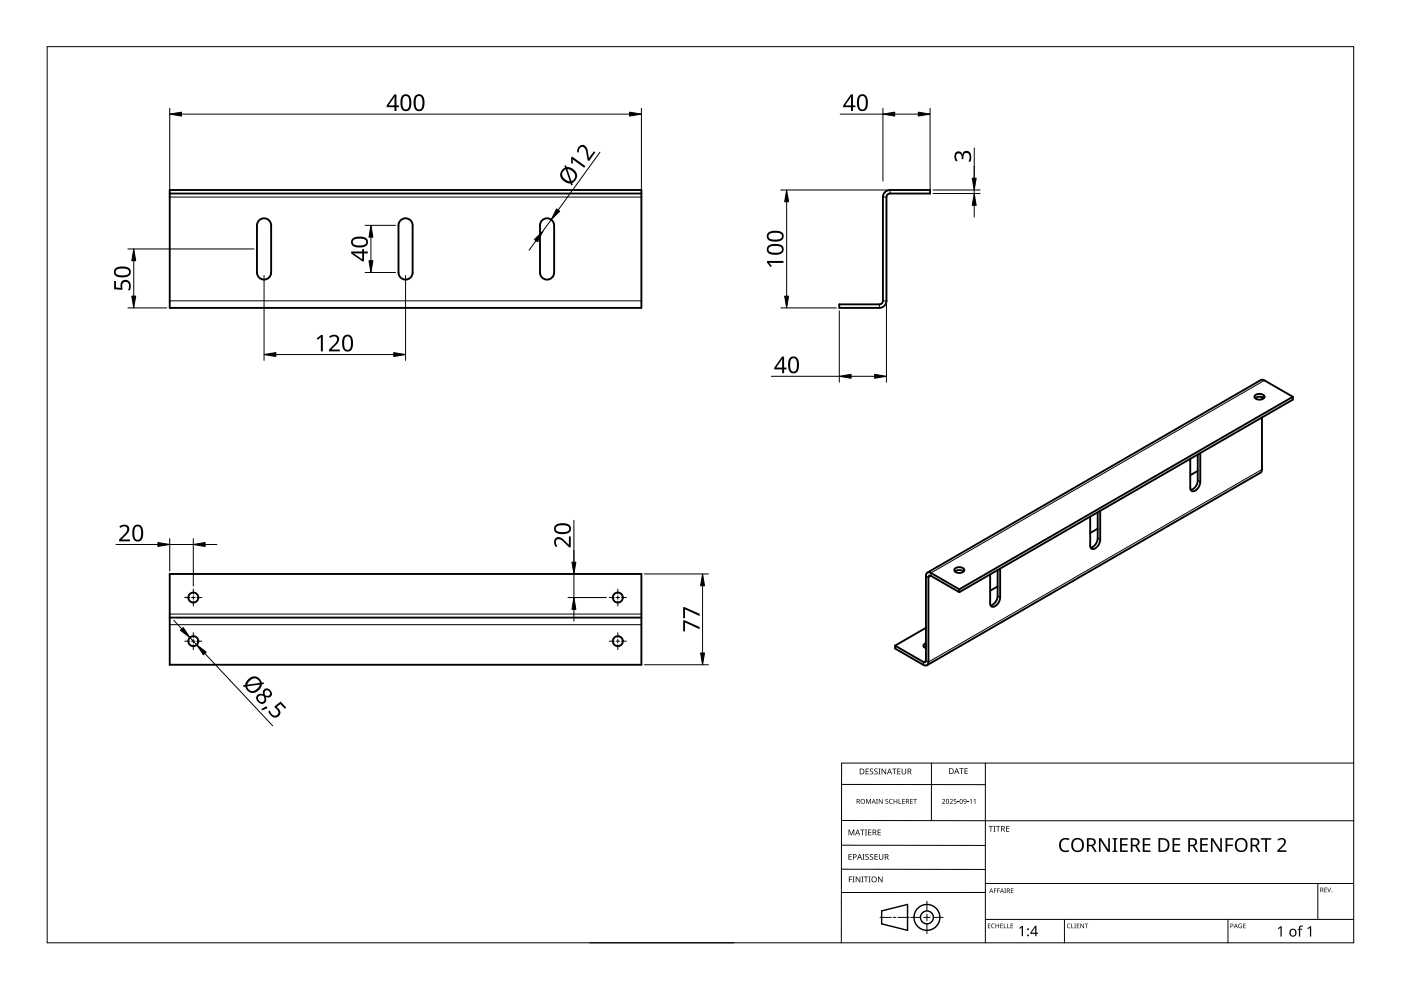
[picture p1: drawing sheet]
<svg xmlns="http://www.w3.org/2000/svg" width="297mm" height="210mm" viewBox="0 0 297 210" stroke-linecap="round" stroke-linejoin="round" font-family="sans-serif">
<g fill="none" stroke="#000" stroke-width=".4">
<path d="M36 41h100M36 40.3h100v25h-100zM55.1 46.6a1.5 1.5 0 0 1 1.6-.2 1.5 1.5 0 0 1 .8 1.4v10a1.5 1.5 0 0 1-1.5 1.5 1.5 1.5 0 0 1-1.5-1.5v-10l.1-.5zM84.8 46.9a1.5 1.5 0 0 1 1.7-.5 1.5 1.5 0 0 1 1 1.4v10a1.5 1.5 0 0 1-1.5 1.5 1.5 1.5 0 0 1-1.5-1.5v-10zM114.8 46.9a1.5 1.5 0 0 1 1.7-.5 1.5 1.5 0 0 1 1 1.4v10a1.5 1.5 0 0 1-1.5 1.5 1.5 1.5 0 0 1-1.5-1.5v-10zM186.4 64.5a.75 .75 0 0 0 .8-.7v-22a1.5 1.5 0 0 1 1.5-1.5h8.5v.7h-8.5a.75 .75 0 0 0-.8 .8v22a1.5 1.5 0 0 1-1.5 1.5h-8.5v-.8h8.5M253.9 96.4v5.5a2.15 2.15 0 0 1-1.4 2M253.9 99.8l-1.5 1M254.5 96.1v6.1a2.13 2.13 0 0 1-1.6 2 .65 .65 0 0 1-.5-.8v-6.1M266.1 83.9a1.32 1.32 0 0 1 2 .2 1.23 1.23 0 0 1-2.1 0zM266.1 84.4a1.53 1.53 0 0 1 1.8 0M267.6 88.5v11l-.4 .7-70.7 40.8"/>
<path d="M267.6 84.2v.5M274.1 84.1l-6-3.4-.8-.1-70.7 40.8M274.1 84.1v.6l-70.7 40.9M274.1 84.1l-70.7 40.8M232.7 108.6v5.5a2.15 2.15 0 0 1-1.5 2M232.7 112.1l-1.6 .9M233.3 108.3v6.1a2.13 2.13 0 0 1-1.6 2 .65 .65 0 0 1-.6-.7v-6.2M36 121.7h100v19.2h-100zM36 130.9h100M196.3 136.4l-.5 .5 .5 .5M196.3 137l-.4 .2M196.3 133.1l-6.5 3.8"/>
<path d="M202.4 120.6a1.32 1.32 0 0 1 2 .3 1.23 1.23 0 0 1-2.1 0zM202.5 121.2a1.53 1.53 0 0 1 1.8 0M203.4 125.6l-6-3.5-.2-.1-.3 .2-.1 18.2a.65 .65 0 0 1-.3 .6 .65 .65 0 0 1-.7 0l-6-3.5v-.6M203.4 124.9l-6-3.4a.65 .65 0 0 0-.8-.1 .65 .65 0 0 0-.3 .7v18.2l-.3 .1h-.2l-6-3.5M203.4 124.9v.7M211.5 120.9v5.5a2.15 2.15 0 0 1-1.5 2M211.5 124.3l-1.6 1M212 120.6v6.1a2.13 2.13 0 0 1-1.5 2 .65 .65 0 0 1-.6-.8v-6.1"/>
<circle cx="41" cy="126.7" r="1.06"/>
<circle cx="41" cy="135.9" r="1.06"/>
<circle cx="131" cy="126.7" r="1.06"/>
<circle cx="131" cy="135.9" r="1.06"/>
</g>
<g fill="none" stroke="#000" stroke-width=".21">
<path d="M36 41.8h100M187.2 41.8h.7M188.7 40.3v.7M36 63.8h100M186.4 64.5v.8M187.2 63.8h.7M267.6 99.5l-70.8 40.9-.5-.3-.5 .3v.6M268.1 80.7l-70.7 40.8v.6l-.6 .3-.5-.3M232.7 114.1l.6 .3M253.9 101.9l.6 .3M36 132.4h100M36 130.2h100"/>
<path d="M211.5 126.4l.5 .3"/>
</g>
<path d="M10 9.9h277v190h-277z" fill="none" stroke="#000" stroke-width=".21"/>
<g fill="none" stroke="#000" stroke-width=".21">
<path d="M178.4 179.2l30.5 .1M178.4 166.3l30.5 .1M178.5 174h108.6M197.5 161.8v12.2M208.9 161.8v38.1M287 161.8h-108.6v38.1M125.1 199.9h30.5M178.4 184.3h30.5M186.6 194.5h2.4M189.4 194.5h.5M190.4 194.5h2.4M193.1 194.5h2.1"/>
<path d="M195.8 194.5h1.4M196.5 191.1v2M196.5 193.8v1.4M196.5 195.9v2M197.9 194.5h2.1M208.9 189.2h-30.5M208.9 187.3h78.1M208.9 194.9h78.1M225.7 194.9v5M260.4 194.9v5M279.4 187.3v7.6"/>
</g>
<g fill="none" stroke="#000" stroke-width=".3">
<path d="M186.9 193.1l5.5-1.3v5.5l-5.5-1.4z"/>
<circle cx="196.5" cy="194.5" r="1.37"/>
<circle cx="196.5" cy="194.5" r="2.74"/>
</g>
<g fill="#000">
<path d="M179.9 175.9h.2l.4 1 .4-1h.2v1.2h-.1v-1.1l-.4 1.1h-.2l-.4-1.1 .1 1.1h-.2zM182.4 175.9h.9v.1h-.4v1.1h-.1v-1.1h-.4zM183.4 175.9h.4l-.1 .1v1l.1 .1h-.4l.1-.1v-1zM183.6 169.4h.2l.3 .8 .4-.8h.2v1h-.2v-.9l-.4 .9-.4-.9 .1 .9h-.2zM183.5 163h.7v.1h-.5v.4h.5v.1h-.5v.4h.5v.2h-.7zM184.1 175.9h.6v.1h-.5v.4h.5v.1h-.5v.5h.5v.1h-.6zM184.5 163.1l.4-.2 .2 .1v.1a.25 .25 0 0 0-.4-.1 .25 .25 0 0 0 0 .4 .4 .4 0 0 1 .5 .3 .4 .4 0 0 1-.3 .5 .4 .4 0 0 1-.5-.2h.1a.27 .27 0 0 0 .4 .1 .27 .27 0 0 0-.1-.4l-.3-.3zM185.4 163.1l.4-.2 .3 .1-.1 .1a.25 .25 0 0 0-.4-.1 .25 .25 0 0 0 0 .4 .4 .4 0 0 1 .5 .3 .4 .4 0 0 1-.3 .5 .4 .4 0 0 1-.5-.2h.1a.27 .27 0 0 0 .4 .1 .27 .27 0 0 0 0-.4l-.4-.3zM185.8 169.4h.3l-.1 .1v.8l.1 .1h-.3l.1-.1zM186.2 163h.5l-.2 .1v1l.2 .1h-.5l.2-.1v-1zM186.1 175.9h.6v.1h-.5v.4h.5v.1h-.5v.5h.5v.1h-.6zM186.3 169.4h.2l.5 .8v-.8h.1v1h-.1l-.6-.8v.8h-.1z"/>
<path d="M186.9 163h.2l.6 1v-1h.2v1.2h-.2l-.6-1v1h-.2zM187.8 169.5l.3-.1h.2v.2a.25 .25 0 0 0-.3-.1 .25 .25 0 0 0-.1 .3 .25 .25 0 0 0 .3 .1 .32 .32 0 0 1 0 .5 .32 .32 0 0 1-.5-.1 .25 .25 0 0 0 .4 .1 .25 .25 0 0 0 0-.4l-.3-.2zM188.6 169.5l.4-.1h.3l-.1 .2a.41 .41 0 0 0-.6 .3 .41 .41 0 0 0 .6 .4 .48 .48 0 0 1-.6-.1 .48 .48 0 0 1 0-.7zM189.1 163h1v.1h-.4v1.1h-.2v-1.1h-.4zM189.5 169.4h.1v.4h.5v-.4h.1v1h-.1v-.5h-.5v.5h-.1zM190.5 169.4h.2v.9h.4v.1h-.6zM190.2 163h.7v.1h-.5v.4h.5v.1h-.5v.4h.5v.2h-.7zM191.3 169.4h.5v.1h-.4v.3h.4v.1h-.4v.4h.4v.1h-.5zM191.2 163h.1v.8a.32 .32 0 0 0 .3 .3 .32 .32 0 0 0 .4-.4v-.7h.1v.7a.47 .47 0 0 1-.5 .5 .47 .47 0 0 1-.4-.5zM193 169.4h.5v.1h-.4v.3h.4v.1h-.4v.4h.4v.1h-.5zM193.6 169.4h.8v.1h-.3v.9h-.2v-.9h-.3zM199.7 169.5a.37 .37 0 0 1 .6 0 .37 .37 0 0 1-.2 .6l-.2 .2h.5v.1h-.7l.3-.4a.27 .27 0 0 0 .3-.3 .27 .27 0 0 0-.5-.1z"/>
<path d="M201.4 169.5a.37 .37 0 0 1 .6 0 .37 .37 0 0 1-.3 .6l-.2 .2h.5v.1h-.6l.2-.4a.27 .27 0 0 0 .3-.3 .27 .27 0 0 0-.4-.1zM202.3 169.4h.5v.1h-.4l-.1 .3a.34 .34 0 0 1 .5 .2 .34 .34 0 0 1-.2 .4 .34 .34 0 0 1-.4-.1 .29 .29 0 0 0 .4 0 .29 .29 0 0 0 0-.4 .29 .29 0 0 0-.4 0zM203 170l.3 .1zM203.4 162.9h.9v.1h-.4v1.1h-.1v-1.1h-.4zM205.1 170l.3 .1zM204.5 162.9h.7v.1h-.5v.4h.4v.1h-.4v.5h.5v.1h-.7zM205.6 169.6l.4-.2v1h-.1v-.9zM206.4 169.6l.4-.2v1h-.1v-.9zM209.6 175.1h.9v.2h-.3v1h-.2v-1h-.4zM210.6 175.1h.5l-.2 .1v1l.2 .1h-.5l.2-.1v-1zM211.2 175.1h.9v.2h-.4v1h-.2v-1h-.3zM213.3 175.1h.7v.2h-.5v.3h.5v.2h-.5v.4h.5v.1h-.7z"/>
<path d="M224.9 178.1a1.63 1.63 0 0 1 1.8-.3l-.1 .4a1.14 1.14 0 0 0-1.4 .1 1.14 1.14 0 0 0-.2 1.4 1.11 1.11 0 0 0 1.6 .5v.3a1.52 1.52 0 0 1-1.9-.5 1.52 1.52 0 0 1 .2-1.9zM180 185.8h.7v.2h-.6v.4h.5v.1h-.5v.6h-.1zM179.9 181.1h.7v.1h-.5v.4h.4v.1h-.4v.5h.5v.1h-.7zM180.8 185.8h.4l-.1 .2v.9l.1 .2h-.4l.1-.2v-.9zM181.4 185.8h.2l.7 1.1v-1.1h.1v1.3h-.2l-.6-1v1h-.2zM182.6 185.8h.5l-.2 .2v.9l.2 .2h-.5l.2-.2v-.9zM182.9 181.1h.4l-.1 .1v1l.1 .1h-.4l.1-.1v-1zM183.2 185.8h.9v.2h-.4v1.1h-.2v-1.1h-.3zM183.5 181.2l.5-.1h.2v.2a.25 .25 0 0 0-.4-.1 .25 .25 0 0 0 0 .4 .4 .4 0 0 1 .4 .3 .4 .4 0 0 1-.2 .4 .4 .4 0 0 1-.5-.2 .27 .27 0 0 0 .5 .1 .27 .27 0 0 0-.1-.4l-.4-.3zM184.2 185.8h.4l-.1 .2v.9l.1 .2h-.4l.1-.2v-.9zM184.5 181.2l.4-.1h.2v.2a.25 .25 0 0 0-.4-.1 .25 .25 0 0 0 0 .4 .4 .4 0 0 1 .5 .3 .4 .4 0 0 1-.3 .4 .4 .4 0 0 1-.5-.2h.1a.27 .27 0 0 0 .4 .1 .27 .27 0 0 0-.1-.4l-.3-.3zM185.4 181.1h.7v.1h-.5v.4h.5v.1h-.5v.5h.5v.1h-.7z"/>
<path d="M186.2 185.8h.1l.7 1.1v-1.1h.1v1.3h-.2l-.6-1v1h-.1zM186.3 181.1h.2v.8a.32 .32 0 0 0 .3 .3 .32 .32 0 0 0 .3-.3v-.8h.2v.8a.47 .47 0 0 1-.5 .4 .47 .47 0 0 1-.5-.4zM209.5 195.8h.5l-.4 .1v.3h.4l-.4 .1v.4l.4 .1h-.5zM210.3 196l.3-.2 .3 .1v.1a.39 .39 0 0 0-.6 .3 .39 .39 0 0 0 .6 .4 .46 .46 0 0 1-.7-.1 .46 .46 0 0 1 .1-.6zM210.7 188.4h.6l-.4 .1v.3h.4l-.4 .1v.4h-.2zM211.4 188.4h.6l-.4 .1v.3h.4l-.4 .1v.4h-.2zM211.1 195.8h.1v.4h.5v-.4h.1v1h-.1v-.5h-.5v.5h-.1zM212.1 195.8h.5l-.4 .1v.3h.4l-.4 .1v.4l.4 .1h-.5zM212.8 195.8h.2v.9l.4 .1h-.6zM212.9 188.4h.4l-.1 .1 .1 .8h-.4l.2-.1zM213.6 195.8h.1v.9l.4 .1h-.5zM214.3 195.8h.5l-.4 .1v.3h.4l-.4 .1v.4l.4 .1h-.5z"/>
<path d="M214.3 188.4h.6l-.5 .1v.3h.4l-.4 .1v.3l.5 .1h-.6zM216.1 196.8l.6-.5h.2v2.2h-.3v-1.9l-.4 .3zM226.3 196l.4-.2 .3 .1-.1 .1a.39 .39 0 0 0-.6 .3 .39 .39 0 0 0 .6 .4 .46 .46 0 0 1-.6-.1 .46 .46 0 0 1 0-.6zM227.1 195.8h.2v.9l.4 .1h-.6zM227.8 195.8h.3l-.1 .1 .1 .9h-.3l.1-.1zM228.3 195.8h.5l-.4 .1v.3h.4l-.4 .1v.4l.4 .1h-.5zM229.1 195.8h.1l.5 .8v-.8h.1v1h-.1l-.5-.8v.8h-.1zM230 195.8h.7l-.3 .1v.9h-.1v-.9zM233 177.7h.4l1.6 2.4v-2.4h.3v2.9h-.4l-1.6-2.4v2.4h-.3zM235.9 177.7h1v.2l-.3 .1v2.3l.3 .1v.2h-1v-.2l.3-.1v-2.3l-.3-.1zM237.5 177.7h1.6v.3h-1.3v.9h1.2v.4h-1.2v1h1.3v.3h-1.6zM242.3 177.7h1.6v.3h-1.2v.9h1.1v.4h-1.1v1h1.2v.3h-1.6z"/>
<path d="M248.6 177.7h1.6v.3h-1.2v.9h1.2v.4h-1.2v1h1.2v.3h-1.6zM254.5 177.7h1.6v.3h-1.3v.9h1.2v.4h-1.2v1h1.3v.3h-1.6zM256.7 177.7h.5l1.5 2.4v-2.4h.4v2.9h-.5l-1.5-2.4v2.4h-.4zM259.8 177.7h1.7v.3h-1.3v1.1h1.2v.3h-1.2v1.2h-.4zM262.7 196l.6-.1-.1 .1a.4 .4 0 0 0-.5 .3 .4 .4 0 0 0 .5 .4v-.3l-.2-.1h.3v.5a.53 .53 0 0 1-.7-.1 .53 .53 0 0 1 .1-.7zM263.6 195.8h.5l-.4 .1v.3h.4l-.4 .1v.4l.4 .1h-.5zM267.3 177.7h2.2v.3h-.9v2.6h-.4v-2.6h-.9zM270.9 196.8l.6-.4h.2v2.2h-.2v-1.9l-.4 .3zM270.9 178a.97 .97 0 0 1 1.1-.3 .97 .97 0 0 1 .6 .9l-.3 .6-1 1.1h1.4v.3h-1.9v-.3l1.2-1.2a.67 .67 0 0 0 .1-1 .67 .67 0 0 0-1.1 .2zM275.5 196.4l.7-.1v.2h-.4l-.1 .2v.2h.4v.2h-.4v1.5h-.3v-1.5h-.3l.3-.2zM277.2 196.8l.6-.4h.2v2.2h-.3v-1.9l-.4 .3zM280.8 188.2h.5l-.4 .1v.3h.4l-.4 .1v.4l.4 .1h-.5z"/>
<path d="M281.4 188.2h.1l.3 .8 .3-.8h.1l-.3 1h-.1z"/>
<path d="M181.6 169.4h.3a.29 .29 0 0 1 .4 .2 .29 .29 0 0 1-.2 .4l.3 .4h-.2l-.2-.4h-.2v.4h-.2zM181.8 169.5v.4h.1a.2 .2 0 0 0 .2-.2 .2 .2 0 0 0-.2-.2z"/>
<path d="M181.8 175.9h.1l.5 1.2h-.2l-.1-.4h-.5l-.2 .4h-.1zM181.8 176l-.2 .6h.4z"/>
<path d="M182.3 163h.4a.61 .61 0 0 1 .6 .6 .61 .61 0 0 1-.7 .6h-.3zM182.4 163.1v.9h.2a.48 .48 0 0 0 .5-.4 .48 .48 0 0 0-.5-.5z"/>
<path d="M182.4 169.9a.51 .51 0 0 1 1 0 .51 .51 0 0 1-1 0zM182.6 169.9a.4 .4 0 0 0 .8 0 .4 .4 0 0 0-.8 0z"/>
<path d="M185 175.9h.3a.35 .35 0 0 1 .5 .2 .35 .35 0 0 1-.3 .5l.4 .5h-.2l-.3-.5h-.2v.5h-.2zM185.2 176v.5h.1a.23 .23 0 0 0 .3-.3 .23 .23 0 0 0-.3-.2z"/>
<path d="M185.2 169.4l.5 1-.3-.3h-.4l-.2 .3zM185.2 169.5l-.1 .5h.3z"/>
<path d="M188.5 163h.2l.4 1.2h-.1l-.2-.4h-.5l-.1 .4h-.2zM188.6 163.1l-.2 .6h.4z"/>
<path d="M192.1 169.4h.3a.29 .29 0 0 1 .3 .2 .29 .29 0 0 1-.2 .4l.3 .4h-.1l-.3-.4h-.2v.4h-.1zM192.2 169.5v.4h.2a.2 .2 0 0 0 .2-.2 .2 .2 0 0 0-.3-.2z"/>
<path d="M192.4 163h.4a.35 .35 0 0 1 .4 .2 .35 .35 0 0 1-.2 .4l.3 .6h-.2l-.3-.5h-.2v.5h-.2zM192.6 163.1v.4h.2a.23 .23 0 0 0 .3-.2 .23 .23 0 0 0-.3-.2z"/>
<path d="M200.7 169.5l.3-.1 .2 .2v.5l-.2 .3h-.3l-.1-.2zM200.7 169.6v.1a.37 .37 0 0 0-.1 .4 .37 .37 0 0 0 .4 .2 .4 .4 0 0 0 .2-.5 .4 .4 0 0 0-.5-.2z"/>
<path d="M201.2 162.9h.4a.61 .61 0 0 1 .6 .6 .61 .61 0 0 1-.6 .6h-.4zM201.4 163v1h.1a.48 .48 0 0 0 .5-.5 .48 .48 0 0 0-.4-.5z"/>
<path d="M202.8 162.9h.1l.5 1.2h-.2l-.1-.4h-.5l-.1 .4h-.2zM202.8 163l-.1 .6h.3z"/>
<path d="M203.6 169.5l.3-.1 .2 .2v.5l-.2 .3h-.3l-.1-.2zM203.7 169.6l-.1 .1a.37 .37 0 0 0-.1 .4 .37 .37 0 0 0 .4 .2 .4 .4 0 0 0 .2-.5 .4 .4 0 0 0-.4-.2z"/>
<path d="M204.4 169.5a.49 .49 0 0 1 .6 .4 .49 .49 0 0 1-.5 .5l-.2-.1h.4l.1-.4a.32 .32 0 0 1-.5 .1 .32 .32 0 0 1 .1-.5zM204.4 169.7a.22 .22 0 0 0 .4 0 .22 .22 0 0 0-.4 0z"/>
<path d="M212.3 175.1h.3a.35 .35 0 0 1 .4 .3 .35 .35 0 0 1-.2 .4l.3 .5h-.2l-.3-.5h-.2v.5h-.1zM212.4 175.2v.5h.2a.23 .23 0 0 0 .3-.2 .23 .23 0 0 0-.3-.3z"/>
<path d="M227.5 178.1a1.44 1.44 0 0 1 1.8-.2 1.44 1.44 0 0 1 .4 1.9 1.39 1.39 0 0 1-1.8 .8 1.39 1.39 0 0 1-.7-1.9zM227.8 178.2a1.23 1.23 0 0 0 .6 2.1 1.23 1.23 0 0 0 1-.9 1.23 1.23 0 0 0-.5-1.3l-.7-.1z"/>
<path d="M230.5 177.7h.8a.84 .84 0 0 1 1 .6 .84 .84 0 0 1-.6 1l.8 1.3h-.4l-.7-1.2h-.6v1.2h-.3zM230.8 178v1.1h.5a.56 .56 0 0 0 .6-.5 .56 .56 0 0 0-.7-.6z"/>
<path d="M239.8 177.7h.8a.84 .84 0 0 1 1 .6 .84 .84 0 0 1-.6 1l.8 1.3h-.4l-.7-1.2h-.6v1.2h-.3zM240.1 178v1.1h.5a.56 .56 0 0 0 .6-.5 .56 .56 0 0 0-.7-.6z"/>
<path d="M245.6 177.7h.9a1.46 1.46 0 0 1 1.5 1.5 1.46 1.46 0 0 1-1.6 1.4h-.8zM246 178v2.3h.4a1.14 1.14 0 0 0 1.2-1.1 1.14 1.14 0 0 0-1.1-1.2z"/>
<path d="M251.9 177.7h.8a.84 .84 0 0 1 1.1 .6 .84 .84 0 0 1-.6 1l.8 1.3h-.4l-.7-1.2h-.6v1.2h-.4zM252.3 178v1.1h.4a.56 .56 0 0 0 .7-.5 .56 .56 0 0 0-.7-.6z"/>
<path d="M262.2 178.1a1.44 1.44 0 0 1 1.8-.2 1.44 1.44 0 0 1 .4 1.9 1.39 1.39 0 0 1-1.8 .8 1.39 1.39 0 0 1-.7-1.9zM262.5 178.2a1.23 1.23 0 0 0 .5 2.1 1.23 1.23 0 0 0 1.1-.9 1.23 1.23 0 0 0-.5-1.3l-.7-.1z"/>
<path d="M265.1 177.7h.9a.84 .84 0 0 1 1 .6 .84 .84 0 0 1-.6 1l.8 1.3h-.4l-.7-1.2h-.6v1.2h-.4zM265.5 178v1.1h.5a.56 .56 0 0 0 .6-.5 .56 .56 0 0 0-.7-.6z"/>
<path d="M180.8 181.1h.4a.41 .41 0 0 1 .4 .5 .41 .41 0 0 1-.6 .2v.5h-.2zM181 181.2v.5a.29 .29 0 0 0 .5-.3 .29 .29 0 0 0-.5-.2z"/>
<path d="M182.2 181.1h.1l.5 1.2h-.2l-.1-.4h-.5l-.1 .4h-.2zM182.3 181.2l-.2 .6h.3z"/>
<path d="M184.7 186.5a.61 .61 0 0 1 1.2 0 .61 .61 0 0 1-1.2 0zM184.9 186.5a.45 .45 0 0 0 .9 0 .45 .45 0 0 0-.9 0z"/>
<path d="M187.6 181.1h.3a.35 .35 0 0 1 .5 .2 .35 .35 0 0 1-.3 .4l.4 .6h-.2l-.3-.5h-.3v.5h-.1zM187.7 181.2v.5h.2a.23 .23 0 0 0 .3-.3 .23 .23 0 0 0-.3-.2z"/>
<path d="M210.1 188.4l.5 .9-.2-.3h-.4l-.3 .3zM210.2 188.5l-.2 .4h.3z"/>
<path d="M212.4 188.4l.5 .9-.3-.3h-.3l-.3 .3zM212.4 188.5l-.1 .4h.3z"/>
<path d="M213.5 188.4h.2a.28 .28 0 0 1 .4 .2 .28 .28 0 0 1-.2 .3l.3 .4-.4-.4h-.2v.4h-.1zM213.6 188.5v.3h.1a.19 .19 0 0 0 .3-.2 .19 .19 0 0 0-.3-.1z"/>
<path d="M219.5 196.3h.2v1.5h.4v.2h-.4v.5h-.2v-.5h-1.1v-.2zM219.5 196.6l-.8 1.2h.8z"/>
<path d="M260.9 195.8h.2a.32 .32 0 0 1 .4 .4 .32 .32 0 0 1-.5 .2v.4h-.1zM261 195.9v.4a.24 .24 0 0 0 .4-.2 .24 .24 0 0 0-.4-.2z"/>
<path d="M262 195.8l.4 1-.2-.3h-.4l-.2 .3zM262 196l-.1 .4h.3z"/>
<path d="M273.6 197.1a.82 .82 0 0 1 1.2 .1 .82 .82 0 0 1-.2 1.2 .82 .82 0 0 1-1.2-.4zM273.8 197.2a.6 .6 0 0 0-.1 .8 .6 .6 0 0 0 .8 .2l.1-.3a.53 .53 0 0 0-.1-.6 .53 .53 0 0 0-.7-.1z"/>
<path d="M279.9 188.2h.3a.28 .28 0 0 1 .3 .2 .28 .28 0 0 1-.1 .3l.2 .5-.3-.4h-.2v.4h-.2zM280.1 188.3v.4h.1a.19 .19 0 0 0 .2-.2 .19 .19 0 0 0-.2-.2z"/>
<circle cx="218" cy="198.3" r=".2"/>
<circle cx="218" cy="197" r=".2"/>
<circle cx="282.4" cy="189.1" r=".09"/>
</g>
<g fill="none" stroke="#000" stroke-width=".21">
<path d="M36 22.9v17.5M38.5 24.2h95M127.2 32.3l-8.9 12.2M136 22.9v17.5M178.1 24.2h9.1M187.2 22.9v15.5M189.7 24.2h5M197.2 22.9v17.5M206.6 31.4v9.6M27.1 52.8h26.8M28.4 55.3v7.5M56 58.4v18"/>
<path d="M77.4 47.8h6.5M77.4 57.8h6.5M78.6 50.3v5M86 58.4v18M113.6 51l-1.4 2.1M116.9 46.6l-1.8 2.4M165.5 40.3h22.6M166.8 42.8v20M197.8 40.3h10M197.8 41h10M206.6 43.5v2.5M27.1 65.3h8.3"/>
<path d="M58.5 75.2h25M163.5 79.8h14.4M165.5 65.3h11.8M177.9 65.9v15.1M180.4 79.8h5M187.9 64.4v16.6M24.6 115.4h16.4M36 114.2v6.9M41 114.2v10.1M43.5 115.4h2.5M121.7 110.3v16.4M36.8 131.5l1.7 1.8"/>
<path d="M40.3 135.2l1.4 1.5M43.4 138.5l14.4 15.4M120.4 126.7h8.2M120.4 121.7h.7M121.7 129.2v2.5M136.6 121.7h13.6M149 124.2v14.2M136.6 140.9h13.6"/>
</g>
<g fill="#000">
<path d="M121.3 33.2l2.8 2-.2 .4-2.5-1.8 .1 .9h-.4v-1.2zM122.8 31a1.09 1.09 0 0 1 1.3-.1 1.09 1.09 0 0 1 .5 1.1l.3 1.5 1-1.4 .3 .2-1.3 1.9-.3-.2-.3-1.6a.98 .98 0 0 0-1.2-1.2l-.3 .4-.1 .7h-.3v-.6zM202.6 32.4a.85 .85 0 0 1 .9-.3 .85 .85 0 0 1 .6 .7 .93 .93 0 0 1 1-.8 .93 .93 0 0 1 .8 1l-.2 1.3h-.4a1.24 1.24 0 0 0-.3-1.9 .71 .71 0 0 0-.7 1v.3h-.4a.81 .81 0 0 0-.1-.8 .81 .81 0 0 0-.8-.3 1.02 1.02 0 0 0 0 1.4l-.3 .3a1.65 1.65 0 0 1-.1-1.9zM162.6 55.3h3.5v.4h-3l.5 .7-.2 .2-.8-.9zM24.2 59.6h.4v1.4h1a1.17 1.17 0 0 1 1-1.7 1.17 1.17 0 0 1 1.1 1.6l-.2 .6h-.4a1.03 1.03 0 0 0 .3-1 1.03 1.03 0 0 0-.8-.7 .93 .93 0 0 0-.6 1.4l-.2 .3-1.6-.2zM67.1 71.7l1-.7h.3v3.5h-.4v-3l-.6 .5zM69.8 71.4a1.16 1.16 0 0 1 1.3-.4 1.16 1.16 0 0 1 .8 1.1l-.3 .7-1.3 1.3h1.7v.4h-2.3v-.4l1.1-1.1a.98 .98 0 0 0 .3-1.6l-.5-.1-.6 .4zM25.3 111.6a1.16 1.16 0 0 1 1.3-.4 1.16 1.16 0 0 1 .8 1.2l-.3 .6-1.3 1.4h1.8v.4h-2.4v-.4l1.2-1.1a.98 .98 0 0 0 .2-1.7h-.5l-.6 .3zM117.7 114.2a1.5 1.5 0 0 1 2.2 .6l.7 .7v-1.8h.4v2.3h-.4l-1.1-1.1a.98 .98 0 0 0-1.6-.2v.4l.3 .7-.3 .2a1.47 1.47 0 0 1-.2-1.8zM144.8 131.5h.4l3.1 1.4v.5l-3.1-1.4v1.9h-.4zM144.8 128.7h.4l3.1 1.4v.5l-3.1-1.4v1.9h-.4zM55.4 150.4l1-.7 .3 .4-1.1 .5z"/>
<path d="M56.9 150.9l.3-.3a1.03 1.03 0 0 0 1.6 .9 .93 .93 0 0 0-.6-1.5v-.2l1.3-1.1 1.2 1.3-.3 .3-.9-1-.8 .6a1.17 1.17 0 0 1 .4 1.9 1.17 1.17 0 0 1-1.9-.3z"/>
<path d="M83.6 20h.5v2.3h.5v.4h-.5v.8h-.5v-.8h-1.6v-.3zM83.6 20.5l-1.2 1.8h1.2z"/>
<path d="M85.3 20.2a1.16 1.16 0 0 1 1.4 0 1.16 1.16 0 0 1 .5 1.2 1.69 1.69 0 0 1-1 2.2 1.27 1.27 0 0 1-1.3-1.6l.1-1.2zM85.6 20.5a2.16 2.16 0 0 0 .3 2.7 .82 .82 0 0 0 .9-1.1 1.35 1.35 0 0 0-.7-1.8z"/>
<path d="M88.1 20.2a1.16 1.16 0 0 1 1.3 0 1.16 1.16 0 0 1 .6 1.2 1.69 1.69 0 0 1-1 2.2 1.27 1.27 0 0 1-1.3-1.6l.1-1.2zM88.4 20.5a2.16 2.16 0 0 0 .3 2.7 .82 .82 0 0 0 .9-1.1 1.35 1.35 0 0 0-.8-1.8z"/>
<path d="M119.7 35.1l.3-.1 .1 .4a1.81 1.81 0 0 1 2 1.1 1.81 1.81 0 0 1-.6 2.2l-.2 .1 .1 .4-.3 .1-.1-.4a1.84 1.84 0 0 1-1.9-.9 1.84 1.84 0 0 1 .2-2.1l.5-.4zM120.3 35.8l.9 2.6a1.23 1.23 0 0 0 .7-1.2 1.23 1.23 0 0 0-.9-1.1zM119.5 36.2l-.2 .3a1.34 1.34 0 0 0 1.1 1.9l.4 .1-.9-2.6z"/>
<path d="M180.4 20h.4v2.3h.6v.4h-.6v.8h-.4v-.8h-1.6v-.3zM180.4 20.5l-1.2 1.8h1.2z"/>
<path d="M182.1 20.2a1.16 1.16 0 0 1 1.3 0 1.16 1.16 0 0 1 .6 1.2 1.69 1.69 0 0 1-1 2.2 1.27 1.27 0 0 1-1.3-1.6l.1-1.2zM182.4 20.5a2.16 2.16 0 0 0 .3 2.7 .82 .82 0 0 0 .9-1.1 1.35 1.35 0 0 0-.8-1.8z"/>
<path d="M24.4 57a2.6 2.6 0 0 1 3.2 .2 1.22 1.22 0 0 1-.2 1.3 1.22 1.22 0 0 1-1.2 .3 1.53 1.53 0 0 1-2-1zM24.7 57.2a.75 .75 0 0 0 0 .9 .75 .75 0 0 0 .9 .3l1-.1a.69 .69 0 0 0 .8-.6 .69 .69 0 0 0-.8-.7h-1.3z"/>
<path d="M74.7 50.6a2.6 2.6 0 0 1 3.2 .2 1.22 1.22 0 0 1-.2 1.3 1.22 1.22 0 0 1-1.3 .4 1.53 1.53 0 0 1-2-1zM75 50.9a.75 .75 0 0 0 0 .9 .75 .75 0 0 0 .9 .2h1a.69 .69 0 0 0 .8-.7 .69 .69 0 0 0-.8-.7h-1.3z"/>
<path d="M74.5 53.3h2.3v-.5h.4v.5h.8v.4h-.8v1.7h-.4l-2.3-1.6zM74.9 53.7l1.9 1.3v-1.3z"/>
<path d="M162.8 52.2a2.6 2.6 0 0 1 3.2 .2 1.22 1.22 0 0 1-.2 1.3 1.22 1.22 0 0 1-1.2 .3 1.53 1.53 0 0 1-2-1zM163.1 52.4a.75 .75 0 0 0 0 1 .75 .75 0 0 0 .9 .2h1a.69 .69 0 0 0 .8-.7 .69 .69 0 0 0-.8-.7h-1.3z"/>
<path d="M162.8 49.4a2.6 2.6 0 0 1 3.2 .2 1.22 1.22 0 0 1-.2 1.3 1.22 1.22 0 0 1-1.2 .3 1.53 1.53 0 0 1-2-1zM163.1 49.6a.75 .75 0 0 0 0 1 .75 .75 0 0 0 .9 .2h1a.69 .69 0 0 0 .8-.7 .69 .69 0 0 0-.8-.7h-1.3z"/>
<path d="M73 71.2a1.16 1.16 0 0 1 1.3-.1 1.16 1.16 0 0 1 .5 1.2 1.68 1.68 0 0 1-1 2.2 1.27 1.27 0 0 1-1.3-1.5l.1-1.2zM73.2 71.5a2.16 2.16 0 0 0 .3 2.7 .82 .82 0 0 0 .9-1.1 1.35 1.35 0 0 0-.7-1.8z"/>
<path d="M165.8 75.6h.4v2.3h.6v.4h-.6v.8h-.4v-.8h-1.6v-.3zM165.8 76.1l-1.2 1.8h1.2z"/>
<path d="M167.5 75.8a1.16 1.16 0 0 1 1.3-.1 1.16 1.16 0 0 1 .6 1.3 1.69 1.69 0 0 1-1 2.2 1.27 1.27 0 0 1-1.3-1.6l.1-1.2zM167.8 76.1a2.16 2.16 0 0 0 .3 2.7 .82 .82 0 0 0 .9-1.1 1.35 1.35 0 0 0-.8-1.8z"/>
<path d="M28.5 111.5a1.16 1.16 0 0 1 1.3-.1 1.16 1.16 0 0 1 .5 1.2 1.69 1.69 0 0 1-1 2.2 1.27 1.27 0 0 1-1.3-1.6l.2-1.1zM28.7 111.8a2.16 2.16 0 0 0 .3 2.6 .82 .82 0 0 0 .9-1 1.35 1.35 0 0 0-.7-1.8z"/>
<path d="M117.7 111.4a2.6 2.6 0 0 1 3.2 .2 1.22 1.22 0 0 1-.2 1.3 1.22 1.22 0 0 1-1.2 .3 1.53 1.53 0 0 1-2-1zM118 111.6a.75 .75 0 0 0 0 1 .75 .75 0 0 0 .9 .2h1a.69 .69 0 0 0 .8-.7 .69 .69 0 0 0-.8-.7h-1.3z"/>
<path d="M52.5 144.1a1.64 1.64 0 0 1 1.7-.7 1.64 1.64 0 0 1 1.3 1.3h.4v.3l-.4 .1a1.81 1.81 0 0 1-1.4 1.7 1.81 1.81 0 0 1-2-1l-.1-.2h-.4l-.1-.3 .5-.1zM52.4 145.5a1.23 1.23 0 0 0 1.1 1 1.23 1.23 0 0 0 1.2-.7l.4-.7zM53 144.3l-.6 .9 2.7-.4a1.17 1.17 0 0 0-.9-.9 1.17 1.17 0 0 0-1.2 .4z"/>
<path d="M54.6 147.3a1.03 1.03 0 0 1 1.2-.1 .91 .91 0 0 1 .5-1.2 .91 .91 0 0 1 1.2 .5 .85 .85 0 0 1 0 1.1 .85 .85 0 0 1-1.2 .2 1 1 0 0 1-.4 1.4 1 1 0 0 1-1.4-.6l-.2-.8zM54.7 148.1a.7 .7 0 0 0 1.4 0 .7 .7 0 0 0-1.4 0zM56.1 147a.58 .58 0 0 0 1.1 0 .58 .58 0 0 0-1.1 0z"/>
</g>
<g fill="#000" stroke="#000" stroke-width=".21">
<path d="M36 24.2l2.5-.4v.8zM133.5 23.8l2.5 .4-2.5 .4zM187.2 24.2l2.5-.4v.8zM194.7 23.8l2.5 .4-2.5 .4zM206.1 37.8h.9l-.4 2.5zM28.4 52.8l.4 2.5h-.9zM78.6 47.8l.5 2.5h-.9zM78.2 55.3h.9l-.5 2.5zM113.3 50.8l1.8-1.8-1.1 2.3zM118 44.3l.7 .5-1.8 1.8zM166.8 40.3l.4 2.5h-.8zM206.6 41l.4 2.5h-.9z"/>
<path d="M27.9 62.8h.9l-.4 2.5zM56 75.2l2.5-.4v.8zM83.5 74.8l2.5 .4-2.5 .4zM166.4 62.8h.8l-.4 2.5zM185.4 79.4l2.5 .4-2.5 .4zM177.9 79.8l2.5-.4v.8zM33.5 115l2.5 .4-2.5 .5zM41 115.4l2.5-.4v.9zM121.3 119.2h.8l-.4 2.5zM38.2 133.6l.7-.5 1.4 2.1zM41.7 136.7l2 1.6-.6 .5zM121.7 126.7l.4 2.5h-.8z"/>
<path d="M149 121.7l.4 2.5h-.9zM148.5 138.4h.9l-.4 2.5z"/>
</g>
<g fill="none" stroke="#000" stroke-width=".21">
<path d="M39.2 135.9h1M39.2 126.7h1M40.6 135.9h.8M40.6 126.7h.8M41 124.9v1M41 126.3v.8M41 127.4v1.1M41 134.1v1.1M41 135.6v.7M41 136.7v1.1M41.7 135.9h1.1M41.7 126.7h1.1"/>
<path d="M129.2 135.9h1M129.2 126.7h1M130.6 135.9h.8M130.6 126.7h.8M131 124.9v1M131 126.3v.8M131 127.4v1.1M131 134.1v1.1M131 135.6v.7M131 136.7v1.1M131.7 135.9h1.1M131.7 126.7h1.1"/>
</g>
</svg>
